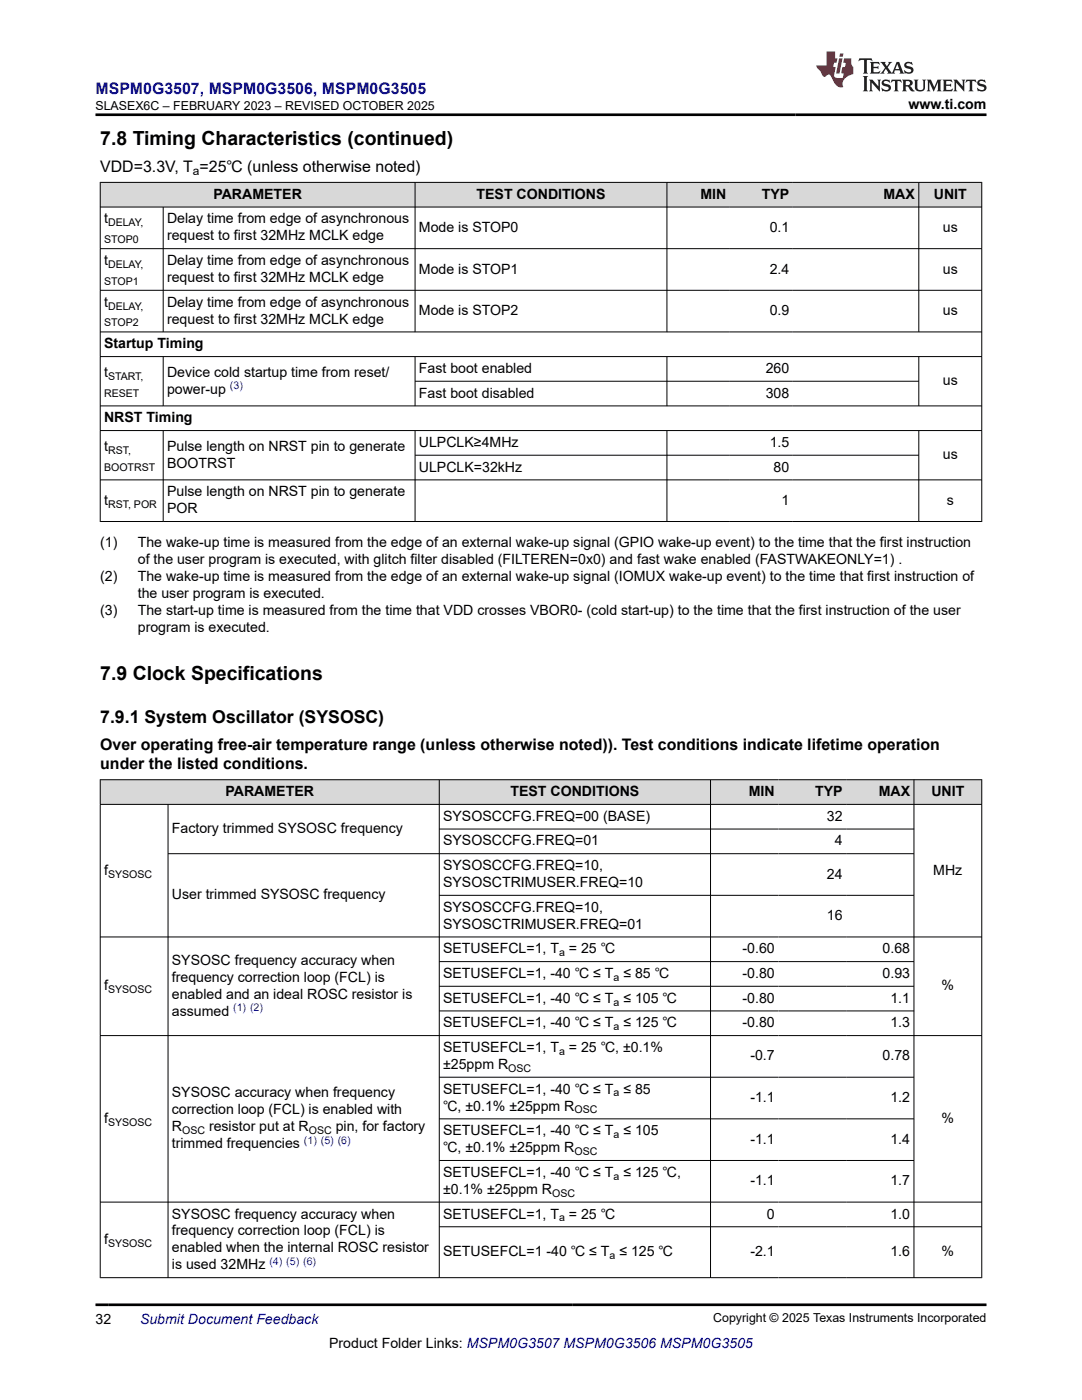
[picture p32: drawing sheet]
<svg xmlns="http://www.w3.org/2000/svg" width="216mm" height="279mm" viewBox="0 0 216 279" stroke-linecap="round" stroke-linejoin="round" font-family="sans-serif">
<defs><g id="words">
<g font-size="3.9">
<text x="20" y="28.8">7.8 Timing Characteristics (continued)</text>
<text x="20" y="135.8">7.9 Clock Specifications</text>
</g>
<text font-size="3.5" x="20" y="144.4">7.9.1 System Oscillator (SYSOSC)</text>
<text font-size="3.2" fill="#00f" x="19" y="18.7">MSPM0G3507, MSPM0G3506, MSPM0G3505</text>
<g font-size="3.2">
<text x="20" y="34.3">VDD=3.3V, T =25℃ (unless otherwise noted)</text>
<text x="20" y="149.7">Over operating free-air temperature range (unless otherwise noted)). Test conditions indicate lifetime operation</text>
<text x="20" y="153.5">under the listed conditions.</text>
</g>
<g font-size="2.8">
<text x="181.3" y="21.8">www.ti.com</text>
<text x="42.6" y="39.7">PARAMETER</text>
<text x="95.1" y="39.7">TEST CONDITIONS</text>
<text x="139.8" y="39.7">MIN</text>
<text x="152" y="39.7">TYP</text>
<text x="176.3" y="39.7">MAX</text>
<text x="186.3" y="39.7">UNIT</text>
<text x="20.8" y="44.6">t</text>
<text x="33.3" y="44.6">Delay time from edge of asynchronous</text>
<text x="33.3" y="48">request to first 32MHz MCLK edge</text>
<text x="83.6" y="46.3">Mode is STOP0</text>
<text x="153.6" y="46.3">0.1</text>
<text x="188.1" y="46.3">us</text>
<text x="20.8" y="52.9">t</text>
<text x="33.3" y="52.9">Delay time from edge of asynchronous</text>
<text x="33.3" y="56.3">request to first 32MHz MCLK edge</text>
<text x="83.6" y="54.6">Mode is STOP1</text>
<text x="153.6" y="54.6">2.4</text>
<text x="188.1" y="54.6">us</text>
<text x="20.8" y="61.2">t</text>
<text x="33.3" y="61.2">Delay time from edge of asynchronous</text>
<text x="33.3" y="64.6">request to first 32MHz MCLK edge</text>
<text x="83.6" y="62.9">Mode is STOP2</text>
<text x="153.6" y="62.9">0.9</text>
<text x="188.1" y="62.9">us</text>
<text x="20.8" y="69.5">Startup Timing</text>
<text x="20.8" y="75.2">t</text>
<text x="33.3" y="75.2">Device cold startup time from reset/</text>
<text x="83.6" y="74.4">Fast boot enabled</text>
<text x="152.8" y="74.4">260</text>
<text x="188.1" y="76.9">us</text>
<text x="33.3" y="78.6">power-up</text>
<text x="83.6" y="79.4">Fast boot disabled</text>
<text x="152.8" y="79.4">308</text>
<text x="20.8" y="84.3">NRST Timing</text>
<text x="20.8" y="90">t</text>
<text x="33.3" y="90">Pulse length on NRST pin to generate</text>
<text x="83.6" y="89.2">ULPCLK≥4MHz</text>
<text x="153.6" y="89.2">1.5</text>
<text x="33.3" y="93.4">BOOTRST</text>
<text x="83.6" y="94.1">ULPCLK=32kHz</text>
<text x="154.4" y="94.1">80</text>
<text x="188.1" y="91.7">us</text>
<text x="20.8" y="100.7">t</text>
<text x="33.3" y="99">Pulse length on NRST pin to generate</text>
<text x="155.9" y="100.7">1</text>
<text x="188.9" y="100.7">s</text>
<text x="33.3" y="102.4">POR</text>
<text x="20" y="109.2">(1)</text>
<text x="27.5" y="109.2">The wake-up time is measured from the edge of an external wake-up signal (GPIO wake-up event) to the time that the first instruction</text>
<text x="27.5" y="112.6">of the user program is executed, with glitch filter disabled (FILTEREN=0x0) and fast wake enabled (FASTWAKEONLY=1) .</text>
<text x="20" y="116">(2)</text>
<text x="27.5" y="116">The wake-up time is measured from the edge of an external wake-up signal (IOMUX wake-up event) to the time that first instruction of</text>
<text x="27.5" y="119.4">the user program is executed.</text>
<text x="20" y="122.8">(3)</text>
<text x="27.5" y="122.8">The start-up time is measured from the time that VDD crosses VBOR0- (cold start-up) to the time that the first instruction of the user</text>
<text x="27.5" y="126.2">program is executed.</text>
<text x="45" y="158.9">PARAMETER</text>
<text x="101.9" y="158.9">TEST CONDITIONS</text>
<text x="149.4" y="158.9">MIN</text>
<text x="162.6" y="158.9">TYP</text>
<text x="175.3" y="158.9">MAX</text>
<text x="185.8" y="158.9">UNIT</text>
<text x="34.3" y="166.3">Factory trimmed SYSOSC frequency</text>
<text x="88.4" y="163.8">SYSOSCCFG.FREQ=00 (BASE)</text>
<text x="165" y="163.8">32</text>
<text x="88.4" y="168.7">SYSOSCCFG.FREQ=01</text>
<text x="88.4" y="173.6">SYSOSCCFG.FREQ=10,</text>
<text x="166.6" y="168.7">4</text>
<text x="20.8" y="174.6">f</text>
<text x="34.3" y="179.5">User trimmed SYSOSC frequency</text>
<text x="88.4" y="177">SYSOSCTRIMUSER.FREQ=10</text>
<text x="165" y="175.3">24</text>
<text x="186.2" y="174.6">MHz</text>
<text x="88.4" y="182">SYSOSCCFG.FREQ=10,</text>
<text x="88.4" y="185.3">SYSOSCTRIMUSER.FREQ=01</text>
<text x="165" y="183.6">16</text>
<text x="88.4" y="190.3">SETUSEFCL=1, T = 25 ℃</text>
<text x="148.2" y="190.3">-0.60</text>
<text x="176.1" y="190.3">0.68</text>
<text x="20.8" y="197.6">f</text>
<text x="34.3" y="192.6">SYSOSC frequency accuracy when</text>
<text x="34.3" y="196">frequency correction loop (FCL) is</text>
<text x="88.4" y="195.2">SETUSEFCL=1, -40 ℃ ≤ T ≤ 85 ℃</text>
<text x="148.2" y="195.2">-0.80</text>
<text x="176.1" y="195.2">0.93</text>
<text x="187.9" y="197.6">%</text>
<text x="34.3" y="199.3">enabled and an ideal ROSC resistor is</text>
<text x="34.3" y="202.7">assumed</text>
<text x="88.4" y="200.1">SETUSEFCL=1, -40 ℃ ≤ T ≤ 105 ℃</text>
<text x="148.2" y="200.1">-0.80</text>
<text x="177.7" y="200.1">1.1</text>
<text x="88.4" y="205">SETUSEFCL=1, -40 ℃ ≤ T ≤ 125 ℃</text>
<text x="88.4" y="209.9">SETUSEFCL=1, T = 25 ℃, ±0.1%</text>
<text x="148.2" y="205">-0.80</text>
<text x="177.7" y="205">1.3</text>
<text x="88.4" y="213.3">±25ppm R</text>
<text x="149.7" y="211.6">-0.7</text>
<text x="176.1" y="211.6">0.78</text>
<text x="34.3" y="219">SYSOSC accuracy when frequency</text>
<text x="88.4" y="218.3">SETUSEFCL=1, -40 ℃ ≤ T ≤ 85</text>
<text x="88.4" y="221.6">℃, ±0.1% ±25ppm R</text>
<text x="149.7" y="219.9">-1.1</text>
<text x="177.7" y="219.9">1.2</text>
<text x="20.8" y="224.1">f</text>
<text x="34.3" y="222.4">correction loop (FCL) is enabled with</text>
<text x="34.3" y="225.8">R</text>
<text x="41.7" y="225.8">resistor put at R</text>
<text x="67" y="225.8">pin, for factory</text>
<text x="88.4" y="226.6">SETUSEFCL=1, -40 ℃ ≤ T ≤ 105</text>
<text x="187.9" y="224.1">%</text>
<text x="34.3" y="229.2">trimmed frequencies</text>
<text x="88.4" y="230">℃, ±0.1% ±25ppm R</text>
<text x="149.7" y="228.3">-1.1</text>
<text x="177.7" y="228.3">1.4</text>
<text x="88.4" y="234.9">SETUSEFCL=1, -40 ℃ ≤ T ≤ 125 ℃,</text>
<text x="88.4" y="238.3">±0.1% ±25ppm R</text>
<text x="149.7" y="236.6">-1.1</text>
<text x="177.7" y="236.6">1.7</text>
<text x="34.3" y="243.2">SYSOSC frequency accuracy when</text>
<text x="88.4" y="243.2">SETUSEFCL=1, T = 25 ℃</text>
<text x="153" y="243.2">0</text>
<text x="177.7" y="243.2">1.0</text>
<text x="20.8" y="248.3">f</text>
<text x="34.3" y="246.6">frequency correction loop (FCL) is</text>
<text x="34.3" y="250">enabled when the internal ROSC resistor</text>
<text x="88.4" y="250.7">SETUSEFCL=1 -40 ℃ ≤ T ≤ 125 ℃</text>
<text x="149.7" y="250.7">-2.1</text>
<text x="177.7" y="250.7">1.6</text>
<text x="187.9" y="250.7">%</text>
<text x="34.3" y="253.3">is used 32MHz</text>
<text x="19" y="264.2">32</text>
<text x="65.7" y="269">Product Folder Links: MSPM0G3507 MSPM0G3506 MSPM0G3505</text>
</g>
<text font-size="2.8" fill="#00f" x="27.9" y="264.2">Submit Document Feedback</text>
<g font-size="2.5">
<text x="19" y="21.9">SLASEX6C – FEBRUARY 2023 – REVISED OCTOBER 2025</text>
<text x="142.3" y="263.9">Copyright © 2025 Texas Instruments Incorporated</text>
</g>
<text font-size="2.4" x="38.5" y="34.9">a</text>
<g font-size="2.1">
<text x="21.6" y="45.2">DELAY,</text>
<text x="20.8" y="48.5">STOP0</text>
<text x="21.6" y="53.5">DELAY,</text>
<text x="20.8" y="56.9">STOP1</text>
<text x="20.8" y="65.2">STOP2</text>
<text x="21.6" y="61.8">DELAY,</text>
<text x="21.6" y="75.8">START,</text>
<text x="20.8" y="79.2">RESET</text>
<text x="20.8" y="93.9">BOOTRST</text>
<text x="21.6" y="90.5">RST,</text>
<text x="21.6" y="101.3">RST, POR</text>
<text x="21.6" y="175.1">SYSOSC</text>
<text x="111.6" y="190.8">a</text>
<text x="122.4" y="195.7">a</text>
<text x="21.6" y="198.2">SYSOSC</text>
<text x="122.4" y="200.7">a</text>
<text x="122.4" y="205.6">a</text>
<text x="101.4" y="213.9">OSC</text>
<text x="111.6" y="210.5">a</text>
<text x="122.4" y="218.8">a</text>
<text x="21.6" y="224.7">SYSOSC</text>
<text x="36.3" y="226.4">OSC</text>
<text x="61.6" y="226.4">OSC</text>
<text x="114.6" y="222.2">OSC</text>
<text x="122.4" y="227.1">a</text>
<text x="114.6" y="230.5">OSC</text>
<text x="110.2" y="238.8">OSC</text>
<text x="122.4" y="235.4">a</text>
<text x="111.6" y="243.7">a</text>
<text x="21.6" y="248.8">SYSOSC</text>
<text x="121.6" y="251.3">a</text>
</g>
<g font-size="2.1" fill="#00f">
<text x="45.9" y="77.7">(3)</text>
<text x="46.5" y="201.8">(1) (2)</text>
<text x="60.6" y="228.2">(1) (5) (6)</text>
<text x="53.7" y="252.4">(4) (5) (6)</text>
</g>
</g></defs>
<g fill="#d8d8d8">
<path d="M20 36.4h175.9v4.9h-175.9z" fill-rule="evenodd"/>
<path d="M20.1 36.5h62.7v4.8h-62.7z" fill-rule="evenodd"/>
<path d="M82.9 36.5h50.1v4.8h-50.1z" fill-rule="evenodd"/>
<path d="M133.1 36.5h12.5v4.8h-12.5z" fill-rule="evenodd"/>
<path d="M145.6 36.5h12.6v4.8h-12.6z" fill-rule="evenodd"/>
<path d="M158.2 36.5h25.1v4.8h-25.1z" fill-rule="evenodd"/>
<path d="M183.4 36.5h12.4v4.8h-12.4z" fill-rule="evenodd"/>
</g>
<g fill="none" stroke="#000" stroke-width=".2">
<path d="M19.9 36.4h176.1M20 36.3v67.8M82.8 36.3v30M133.1 36.3v30M183.3 36.3v30M195.9 36.3v67.8M19.9 41.3h176.1M19.9 49.6h176.1M19.9 57.9h176.1M32.6 41.3v25M19.9 66.2h176.1M19.9 71.2h176.1"/>
<path d="M32.6 71.2v9.9M82.8 71.2v9.9M82.8 76.1h100.6M133.1 71.2v9.9M183.3 71.2v9.9M19.9 81h176.1M19.9 85.9h176.1M19.9 95.8h176.1M32.6 85.9v18.2M82.8 85.9v18.2M82.8 90.8h100.6M133.1 85.9v18.2"/>
<path d="M183.3 85.9v18.2M19.9 104.1h176.1"/>
</g>
<g fill="#d8d8d8">
<path d="M20 155.6h175.9v4.9h-175.9z" fill-rule="evenodd"/>
<path d="M20.1 155.7h67.5v4.8h-67.5z" fill-rule="evenodd"/>
<path d="M87.7 155.7h54v4.8h-54z" fill-rule="evenodd"/>
<path d="M141.8 155.7h13.5v4.8h-13.5z" fill-rule="evenodd"/>
<path d="M155.3 155.7h13.5v4.8h-13.5z" fill-rule="evenodd"/>
<path d="M168.8 155.7h13.5v4.8h-13.5z" fill-rule="evenodd"/>
<path d="M182.4 155.7h13.4v4.8h-13.4z" fill-rule="evenodd"/>
</g>
<g fill="none" stroke="#000" stroke-width=".2">
<path d="M19.9 155.6h176.1M20 155.5v99.5M87.7 155.5v99.5M141.8 155.5v99.5M182.4 155.5v99.5M195.9 155.5v99.5M19.9 160.5h176.1M33.5 160.5v94.5M87.7 165.5h94.7M87.7 178.7h94.7M182.4 170.4h-148.9M19.9 187h176.1"/>
<path d="M87.7 191.9h94.7M87.7 196.8h94.7M19.9 206.7h176.1M87.7 201.8h94.7M87.7 215h94.7M19.9 239.9h176.1M87.7 223.3h94.7M87.7 231.6h94.7M87.7 244.8h108.3M196 255h-176.1"/>
</g>
<path d="M171.5 11.6l-.2 .6 .5-.2h.6v.1v2.2l-.2 .4h1l-.2-.4v-2.2v-.1h.5l.6 .2-.2-.6zM173.6 12.4l.2 .3v1.6l-.2 .4h1.9l.1-.6a1.08 1.08 0 0 1-1.3 .2v-.7h.6l.4 .2v-.7l-.4 .2h-.6v-.5l.2-.2a1 1 0 0 1 1 .3l-.1-.5zM175.7 12.4l.9 1.1-1 1.2h.9l-.2-.2 .5-.8 .4 .8-.2 .2h1.6l-.2-.2 .2-.5h.9l.1 .5-.1 .2h.9l-.2-.4-.8-1.9h-.5l-.9 2.1-.9-1.1 .9-1h-.8l.2 .2-.4 .6-.4-.6 .2-.2zM179 12.8l.4 1h-.7zM180.7 12.5a.65 .65 0 0 0-.2 .7 .65 .65 0 0 0 .6 .5l.6 .1 .1 .3a.79 .79 0 0 1-.7 .4 .79 .79 0 0 1-.7-.5l.1 .7 .2-.1a.93 .93 0 0 0 1.1 0 .93 .93 0 0 0 .4-.9 1.46 1.46 0 0 0-1.2-.6l-.1-.3a1.09 1.09 0 0 1 1.2 .2l-.2-.6-.1 .1-.5-.2zM172.2 15.2l.2 .4v2.2l-.2 .4h1l-.2-.4v-2.2l.2-.4zM173.4 15.9l.2 .4v1.5l-.2 .4h.8l-.3-.4 .1-1.3 1.6 1.8v-2l.2-.4h-.7l.1 .2 .1 1.1-1.2-1.3zM176.2 16a.65 .65 0 0 0-.2 .8 .65 .65 0 0 0 .6 .4l.6 .2 .1 .2a.79 .79 0 0 1-.7 .4 .79 .79 0 0 1-.7-.5l.1 .7 .2-.1a.93 .93 0 0 0 1.1 .1 .93 .93 0 0 0 .4-1 1.46 1.46 0 0 0-1.2-.5l-.1-.4a1.09 1.09 0 0 1 1.2 .2l-.1-.6-.2 .1-.5-.1zM177.9 15.9l-.1 .6a.63 .63 0 0 1 .8-.3v1.6l-.3 .4h1l-.2-.4v-1.6a.66 .66 0 0 1 .8 .3l-.1-.6zM180 15.9l.2 .4v1.5l-.2 .4h1l-.2-.2-.1-.7h.5l.1 .2a.79 .79 0 0 0 1.2 .6l-1-.9a.61 .61 0 0 0 .6-.6 .61 .61 0 0 0-.5-.7zM180.8 16.2h.1a.47 .47 0 0 1 .5 .1 .47 .47 0 0 1 .1 .5l-.1 .1-.7 .1zM182.3 15.9l.2 .2a2.27 2.27 0 0 0 .4 2 1.04 1.04 0 0 0 1.7-.7v-1.3l.2-.2h-.8l.2 .4v1.1a.6 .6 0 0 1-.6 .6 .6 .6 0 0 1-.6-.6v-1.1l.3-.4zM184.9 15.9l.2 .4v1.5l-.2 .4h.8l-.3-.4v-1.4l.9 1.9 .9-1.9v1.4l-.3 .4h1l-.2-.4v-1.5l.2-.4h-.8l-.7 1.5-.6-1.5zM188.1 15.9l.2 .4v1.5l-.2 .4h1.9l.1-.6a1.09 1.09 0 0 1-1.3 .2v-.7h.6l.4 .2v-.6l-.4 .2h-.6v-.6l.2-.1a1.01 1.01 0 0 1 1 .3l-.1-.6zM190.2 15.9l.3 .4v1.5l-.3 .4h.8l-.2-.4v-1.3l1.6 1.8v-2l.2-.4h-.7l.2 .2v1.1l-1.2-1.3zM192.8 15.9l-.1 .6a.63 .63 0 0 1 .8-.3v1.6l-.3 .4h1l-.2-.4v-1.6a.66 .66 0 0 1 .8 .3l-.1-.6zM195.2 16a.65 .65 0 0 0-.2 .8 .65 .65 0 0 0 .6 .4l.6 .2 .2 .2a.79 .79 0 0 1-.7 .4 .79 .79 0 0 1-.7-.5l.1 .7 .2-.1a.93 .93 0 0 0 1 .1 .93 .93 0 0 0 .5-1 1.46 1.46 0 0 0-1.3-.5v-.4a1.09 1.09 0 0 1 1.2 .2l-.2-.6-.2 .1-.5-.1z" fill="#231f20"/>
<path d="M164.9 10.3v2.7h-2l.1 .4 .8 1a.95 .95 0 0 0 1 .9 .59 .59 0 0 1 .5-.4 .59 .59 0 0 1 .5 .3l.4 .8a1.59 1.59 0 0 0 2.1 1.4 1.61 1.61 0 0 1 1-2.3l1-.3-.1-1.5a1.59 1.59 0 0 1-.3-1.7h-1.5l-.2 .9h.6l-.2 .9h-.5l-.2 .9v.3l.4 .1-.1 .9h-.7a.73 .73 0 0 1-1-.7l.3-1.5h-.5l.1-.9h.5l.2-.9h-.5v-1.3zM167.4 11.6l-.6 3.1h.7l.6-3.1zM167.6 10.7l-.1 .6h.7l.1-.6z" fill="#ed1c24"/>
<path d="M19 22.9h177.8M19 260.4h177.8" fill="none" stroke="#000" stroke-width=".53"/>
<use href="#words"/>
</svg>
